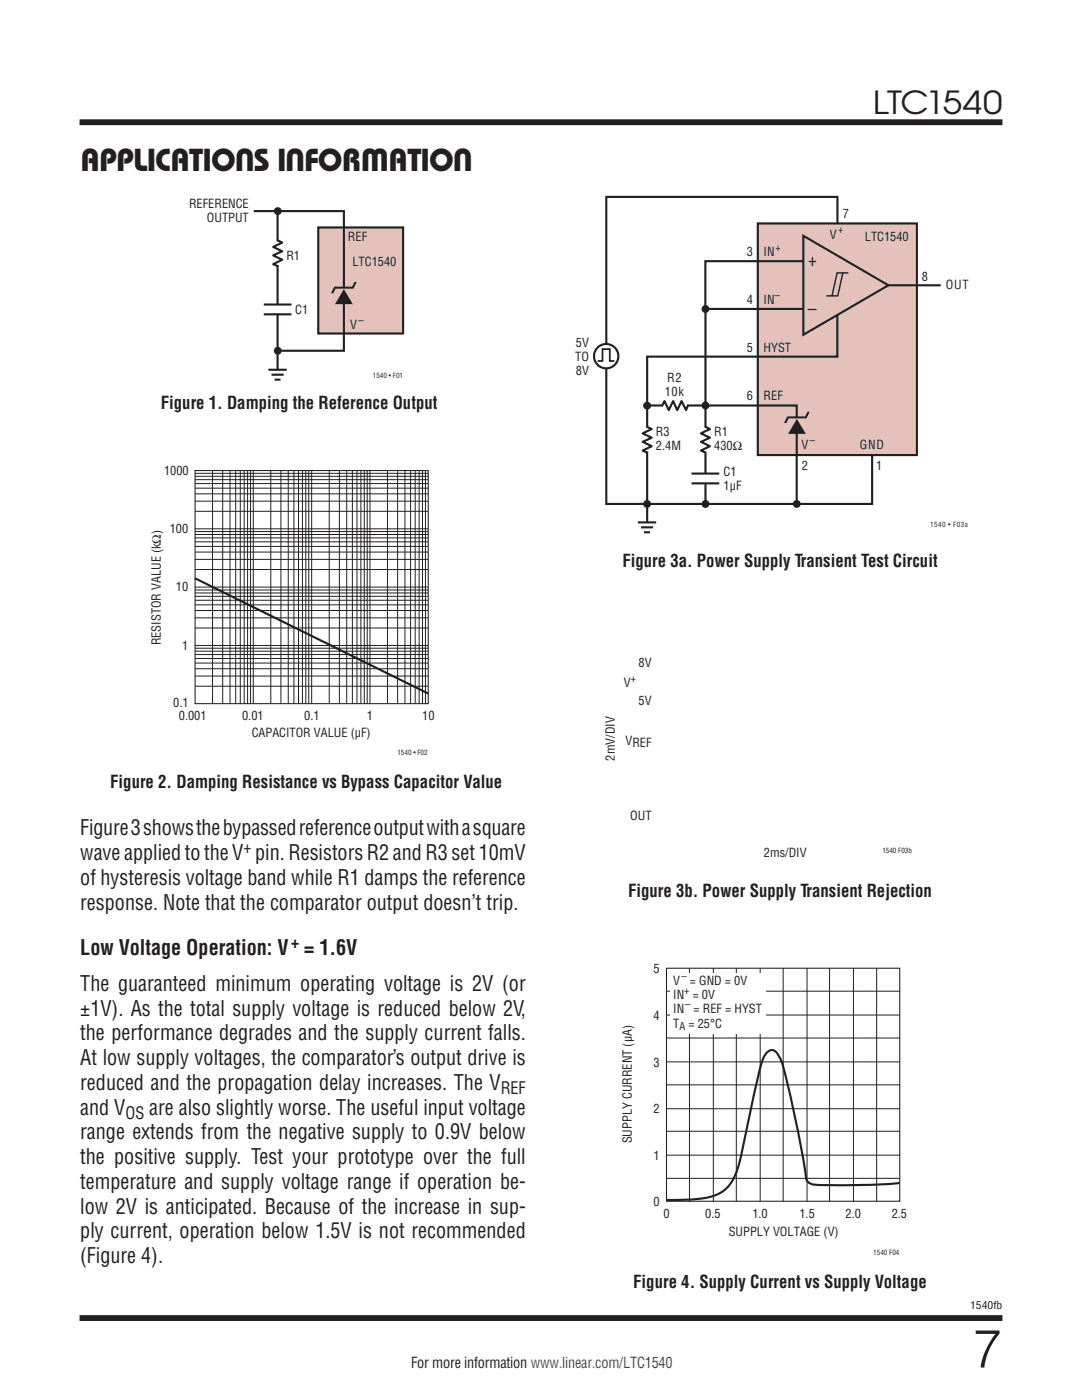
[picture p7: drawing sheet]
<svg xmlns="http://www.w3.org/2000/svg" width="216mm" height="279mm" viewBox="0 0 216 279" stroke-linecap="round" stroke-linejoin="round" font-family="sans-serif">
<defs><g id="words">
<text font-size="10.6" fill="#231f20" x="194.1" y="272.9">7</text>
<g font-size="6.3" fill="#231f20">
<text x="174.1" y="22.8">LTC1540</text>
<text x="16.1" y="34.1">APPLICATIONS INFORMATION</text>
</g>
<g font-size="4.2" fill="#231f20">
<text x="16" y="166.7">Figure 3 shows the bypassed reference output with a square</text>
<text x="16" y="171.6">wave applied to the V pin. Resistors R2 and R3 set 10mV</text>
<text x="16" y="176.6">of hysteresis voltage band while R1 damps the reference</text>
<text x="16" y="181.5">response. Note that the comparator output doesn’t trip.</text>
<text x="16" y="190.7">Low Voltage Operation: V</text>
<text x="60.7" y="190.7">= 1.6V</text>
<text x="16" y="197.7">The guaranteed minimum operating voltage is 2V (or</text>
<text x="16" y="202.7">±1V). As the total supply voltage is reduced below 2V,</text>
<text x="16" y="207.6">the performance degrades and the supply current falls.</text>
<text x="16" y="212.6">At low supply voltages, the comparator’s output drive is</text>
<text x="16" y="217.5">reduced and the propagation delay increases. The V</text>
<text x="16" y="227.4">range extends from the negative supply to 0.9V below</text>
<text x="16" y="222.4">and V</text>
<text x="29.8" y="222.4">are also slightly worse. The useful input voltage</text>
<text x="16" y="232.3">the positive supply. Test your prototype over the full</text>
<text x="16" y="237.2">temperature and supply voltage range if operation be-</text>
<text x="16" y="242.2">low 2V is anticipated. Because of the increase in sup-</text>
<text x="16" y="247.1">ply current, operation below 1.5V is not recommended</text>
<text x="16" y="252.1">(Figure 4).</text>
</g>
<g font-size="3.5" fill="#231f20">
<text x="161.3" y="53.1">+</text>
<text x="161.2" y="62.8">–</text>
<text x="32.1" y="81.7">Figure 1. Damping the Reference Output</text>
<text x="124.2" y="113.1">Figure 3a. Power Supply Transient Test Circuit</text>
<text x="22" y="157.2">Figure 2. Damping Resistance vs Bypass Capacitor Value</text>
<text x="125.3" y="179">Figure 3b. Power Supply Transient Rejection</text>
<text x="126.4" y="257">Figure 4. Supply Current vs Supply Voltage</text>
</g>
<g font-size="3.4" fill="#231f20">
<text x="48.6" y="170.2">+</text>
<text x="58.1" y="189.2">+</text>
<text x="99.9" y="218.3">REF</text>
<text x="25" y="223.3">OS</text>
</g>
<text font-size="3" fill="#231f20" x="82" y="273.1">For more information www.linear.com/LTC1540</text>
<g font-size="2.5" fill="#231f20">
<text x="37.7" y="41.5">REFERENCE</text>
<text x="41.3" y="44.3">OUTPUT</text>
<text x="165.6" y="47.7">V</text>
<text x="168.2" y="43.6">7</text>
<text x="57.2" y="51.8">R1</text>
<text x="69.4" y="48.1">REF</text>
<text x="70.3" y="53.2">LTC1540</text>
<text x="149" y="51.2">3</text>
<text x="152.4" y="51.2">IN</text>
<text x="172.6" y="48">LTC1540</text>
<text x="184" y="56.1">8</text>
<text x="188.7" y="57.7">OUT</text>
<text x="58.9" y="62.7">C1</text>
<text x="69.9" y="65.7">V</text>
<text x="149" y="60.7">4</text>
<text x="152.4" y="60.7">IN</text>
<text x="114.8" y="72">TO</text>
<text x="114.9" y="69.2">5V</text>
<text x="149" y="70.2">5</text>
<text x="152.4" y="70.2">HYST</text>
<text x="114.9" y="74.8">8V</text>
<text x="133.1" y="76.2">R2</text>
<text x="132.6" y="79.1">10k</text>
<text x="149" y="79.8">6</text>
<text x="152.4" y="79.8">REF</text>
<text x="130.9" y="87">R3</text>
<text x="130.9" y="89.8">2.4M</text>
<text x="142.5" y="87">R1</text>
<text x="142.5" y="89.8">430Ω</text>
<text x="159.9" y="89.6">V</text>
<text x="171.6" y="89.6">GND</text>
<text x="32.7" y="94.8">1000</text>
<text x="144.4" y="95.1">C1</text>
<text x="160" y="93.9">2</text>
<text x="174.8" y="93.9">1</text>
<text x="144.4" y="97.9">1µF</text>
<text x="33.9" y="106.4">100</text>
<text x="35.1" y="118">10</text>
<text x="32.1" y="128.8" transform="rotate(-90 32.1 128.8)">RESISTOR VALUE (kΩ)</text>
<text x="36.3" y="129.7">1</text>
<text x="124.5" y="137.1">V</text>
<text x="127.4" y="133.2">8V</text>
<text x="34.6" y="141.2">0.1</text>
<text x="35.7" y="143.7">0.001</text>
<text x="48.3" y="143.7">0.01</text>
<text x="60.7" y="143.7">0.1</text>
<text x="73.2" y="143.7">1</text>
<text x="84.2" y="143.7">10</text>
<text x="127.4" y="140.7">5V</text>
<text x="50.2" y="147.1">CAPACITOR VALUE (µF)</text>
<text x="124.8" y="148.6">VREF</text>
<text x="122.7" y="151.8" transform="rotate(-90 122.7 151.8)">2mV/DIV</text>
<text x="125.8" y="163.7">OUT</text>
<text x="152.4" y="171.1">2ms/DIV</text>
<text x="130.4" y="194.3">5</text>
<text x="134.3" y="196.6">V</text>
<text x="137.7" y="196.6">= GND = 0V</text>
<text x="130.4" y="203.5">4</text>
<text x="134.3" y="202.2">IN</text>
<text x="134.3" y="199.4">IN</text>
<text x="138.2" y="199.4">= 0V</text>
<text x="138.4" y="202.2">= REF = HYST</text>
<text x="134.3" y="205.1">T</text>
<text x="137.4" y="205.1">= 25°C</text>
<text x="130.4" y="212.8">3</text>
<text x="130.4" y="222.1">2</text>
<text x="126.1" y="228.2" transform="rotate(-90 126.1 228.2)">SUPPLY CURRENT (µA)</text>
<text x="130.4" y="231.4">1</text>
<text x="130.4" y="240.7">0</text>
<text x="132.4" y="243">0</text>
<text x="140.7" y="243">0.5</text>
<text x="150.1" y="243.1">1.0</text>
<text x="159.5" y="243">1.5</text>
<text x="168.7" y="243">2.0</text>
<text x="177.9" y="243.1">2.5</text>
<text x="145.4" y="246.7">SUPPLY VOLTAGE (V)</text>
</g>
<g font-size="2.1" fill="#231f20">
<text x="167.3" y="46.6">+</text>
<text x="154.7" y="50.1">+</text>
<text x="154.6" y="59.7">–</text>
<text x="71.5" y="64.6">–</text>
<text x="161.6" y="88.6">–</text>
<text x="125.9" y="136">+</text>
<text x="136" y="195.5">–</text>
<text x="136.5" y="198.4">+</text>
<text x="136.7" y="201.2">–</text>
<text x="135.6" y="205.6">A</text>
<text x="193.6" y="261.2">1540fb</text>
</g>
<g font-size="1.4" fill="#231f20">
<text x="74.4" y="75.4">1540 • F01</text>
<text x="185.6" y="105.2">1540 • F03a</text>
<text x="79.3" y="150.6">1540 • F02</text>
<text x="176.1" y="170.3">1540 F03b</text>
<text x="174.3" y="250.5">1540 F04</text>
</g>
</g></defs>
<path d="M15.9 24.4h184.1M15.9 263h184.1" fill="none" stroke="#231f20" stroke-width="1.2" stroke-linecap="butt"/>
<path d="M63.5 45.4h16.9v21.2h-16.9z" fill="#e5c1bc"/>
<path d="M50.6 42.1h18v27.9h-13.2M55.3 47.9l1 .5-1.8 .9 1.8 .8-1.8 .9 1.8 .8-1.8 .9 1 .5M55.4 42.1v32M63.5 45.4h16.9v21.2h-16.9zM52.6 60.8h5.6M52.6 62.7h5.6" fill="none" stroke="#231f20" stroke-width=".42"/>
<path d="M55.4 48.1v4.8M55.4 60.8v1.9" fill="none" stroke="#fff" stroke-width=".71" stroke-linecap="butt"/>
<g fill="#231f20">
<circle cx="55.4" cy="42.1" r=".79"/>
<circle cx="55.4" cy="70" r=".79"/>
</g>
<path d="M55.4 73.8v2.2" fill="none" stroke="#fff" stroke-width=".97" stroke-linecap="butt"/>
<path d="M53.6 73.8h3.6M54.2 74.8h2.4M54.8 75.8h1.2" fill="none" stroke="#231f20" stroke-width=".42"/>
<path d="M68.6 57.4v2.2" fill="none" stroke="#e5c1bc" stroke-width=".71" stroke-linecap="butt"/>
<g fill="#231f20">
<path d="M68.6 57.7l1.8 3h-3.6z"/>
<path d="M66.7 57.2h3.6l.4-.9h.5l-.7 1.3h-3.5l-.5 .9h-.5z"/>
</g>
<path d="M38.9 93.9h46.5v46.5h-46.5z" fill="none" stroke="#231f20" stroke-width=".21"/>
<g fill="none" stroke="#231f20" stroke-width=".2">
<path d="M38.9 94.5h46.5M38.9 95.1h46.5M38.9 95.7h46.5M38.9 96.5h46.5M38.9 97.4h46.5M38.9 98.6h46.5M42.4 93.9v46.5M44.4 93.9v46.5M45.9 93.9v46.5M47 93.9v46.5M47.9 93.9v46.5M48.7 93.9v46.5"/>
<path d="M49.4 93.9v46.5M50 93.9v46.5M50.5 93.9v46.5M54 93.9v46.5M56.1 93.9v46.5M57.5 93.9v46.5M58.6 93.9v46.5M59.6 93.9v46.5M60.3 93.9v46.5M61 93.9v46.5M61.6 93.9v46.5M62.2 93.9v46.5"/>
<path d="M65.7 93.9v46.5M67.7 93.9v46.5M69.2 93.9v46.5M70.3 93.9v46.5M71.2 93.9v46.5M72 93.9v46.5M72.7 93.9v46.5M73.3 93.9v46.5M73.8 93.9v46.5M77.3 93.9v46.5M79.3 93.9v46.5M80.8 93.9v46.5"/>
<path d="M81.9 93.9v46.5M82.8 93.9v46.5M83.6 93.9v46.5M84.3 93.9v46.5M84.9 93.9v46.5M38.9 117.7h46.5M38.9 118.3h46.5M38.9 119h46.5M38.9 119.8h46.5M38.9 105.5h46.5M38.9 106.1h46.5M38.9 106.7h46.5"/>
<path d="M38.9 107.3h46.5M38.9 108.1h46.5M38.9 109h46.5M38.9 110.2h46.5M38.9 111.6h46.5M38.9 113.7h46.5M38.9 117.2h46.5M38.9 100h46.5M38.9 102h46.5M38.9 128.8h46.5M38.9 129.4h46.5M38.9 130h46.5"/>
<path d="M38.9 130.6h46.5M38.9 131.4h46.5M38.9 132.3h46.5M38.9 133.5h46.5M38.9 134.9h46.5M38.9 136.9h46.5M38.9 120.7h46.5M38.9 121.8h46.5M38.9 123.3h46.5M38.9 125.3h46.5"/>
</g>
<path d="M167.1 44.8v-5.5h-46.1v61.3h53v-10.6M140.8 61.6v39M38.9 115.4l46.6 23" fill="none" stroke="#231f20" stroke-width=".42"/>
<g fill="#231f20">
<circle cx="129.1" cy="100.6" r=".79"/>
<circle cx="140.8" cy="80.9" r=".79"/>
<circle cx="140.8" cy="61.7" r=".79"/>
<circle cx="129.1" cy="81" r=".79"/>
<circle cx="159" cy="100.6" r=".79"/>
<circle cx="140.8" cy="100.6" r=".79"/>
</g>
<path d="M151.2 44.6h31.8v46.2h-31.8z" fill="#e5c1bc"/>
<path d="M151.2 44.6h31.8v46.2h-31.8zM176.7 56.9h11M129.2 80.9h29.8v19.8M137.3 80.8l-.4 1-.9-1.8-.9 1.8-.8-1.8-.9 1.8-.8-1.8-.5 1M140.7 85.2l1 .4-1.8 .9 1.8 .9-1.8 .8 1.8 .8-1.8 .9 1 .5" fill="none" stroke="#231f20" stroke-width=".42"/>
<path d="M132.3 80.9h4.8M140.8 85.3v4.9" fill="none" stroke="#fff" stroke-width=".71" stroke-linecap="butt"/>
<path d="M159 83.3v2.2" fill="none" stroke="#e5c1bc" stroke-width=".71" stroke-linecap="butt"/>
<g fill="#231f20">
<path d="M159 83.6l1.8 3h-3.6z"/>
<path d="M157.1 83.1h3.6l.4-.9h.5l-.7 1.3h-3.5l-.5 .9h-.5z"/>
</g>
<path d="M140.8 94.5v2" fill="none" stroke="#fff" stroke-width=".71" stroke-linecap="butt"/>
<path d="M138 94.5h5.5M138 96.5h5.5" fill="none" stroke="#231f20" stroke-width=".42"/>
<circle cx="121" cy="71.1" r="2.43" fill="#fff"/>
<g fill="none" stroke="#231f20" stroke-width=".42">
<path d="M160.9 52.1h-20.2v9.6h19.8M167.1 62.8v8.4h-38v33.7"/>
<circle cx="121" cy="71.1" r="2.43"/>
</g>
<path d="M119.3 72.1l.9-.1v-2.3h1.5v2.4h.9" fill="none" stroke="#231f20" stroke-width=".35"/>
<path d="M160.3 47.1l17 9.8-17 9.9z" fill="#e5c1bc"/>
<path d="M160.3 47.1l17 9.8-17 9.9zM129.1 85.2l.9 .4-1.8 .9 1.8 .9-1.8 .8 1.8 .8-1.8 .9 1.1 .5M127.3 104.3h3.6M127.9 105.2h2.4M128.5 106.2h1.2M179.5 236.1a134.1 134.1 0 0 1-17 .3 1.68 1.68 0 0 1-1.7-1.3 184.4 184.4 0 0 0-5-23.6 3.7 3.7 0 0 0-1.3-1.8 1.45 1.45 0 0 0-1.8 .8l-.3 .5a148.5 148.5 0 0 0-3.9 16.6l-.4 2.2a15.4 15.4 0 0 1-2.8 7 9.2 9.2 0 0 1-6.7 2.5l-5.6 .2" fill="none" stroke="#231f20" stroke-width=".42"/>
<path d="M168.2 54.5h-1.2l-1 4.5h-1.1M169.3 54.5h-1.1l-1 4.5h-1.2" fill="none" stroke="#231f20" stroke-width=".28"/>
<path d="M129.1 85.3v4.9" fill="none" stroke="#fff" stroke-width=".71" stroke-linecap="butt"/>
<path d="M129.1 104.3v2.2" fill="none" stroke="#fff" stroke-width=".97" stroke-linecap="butt"/>
<path d="M133 193.2h46.5v46.5h-46.5z" fill="none" stroke="#231f20" stroke-width=".21"/>
<g fill="none" stroke="#231f20" stroke-width=".2">
<path d="M133 197.8h46.6M137.6 193.2v46.6M142.3 193.2v46.6M146.9 193.2v46.6M151.7 193.2v46.6M156.3 193.2v46.6M161 193.2v46.6M165.5 193.2v46.6M170.3 193.2v46.6M174.9 193.2v46.6M133 202.6h46.6M133 211.9h46.6"/>
<path d="M133 207.2h46.6M133 216.5h46.6M133 221.3h46.6M133 230.5h46.6M133 225.8h46.6M133 235.2h46.6"/>
</g>
<path d="M133.7 194.1h19v12.2h-19z" fill="#fff"/>
<use href="#words"/>
</svg>
